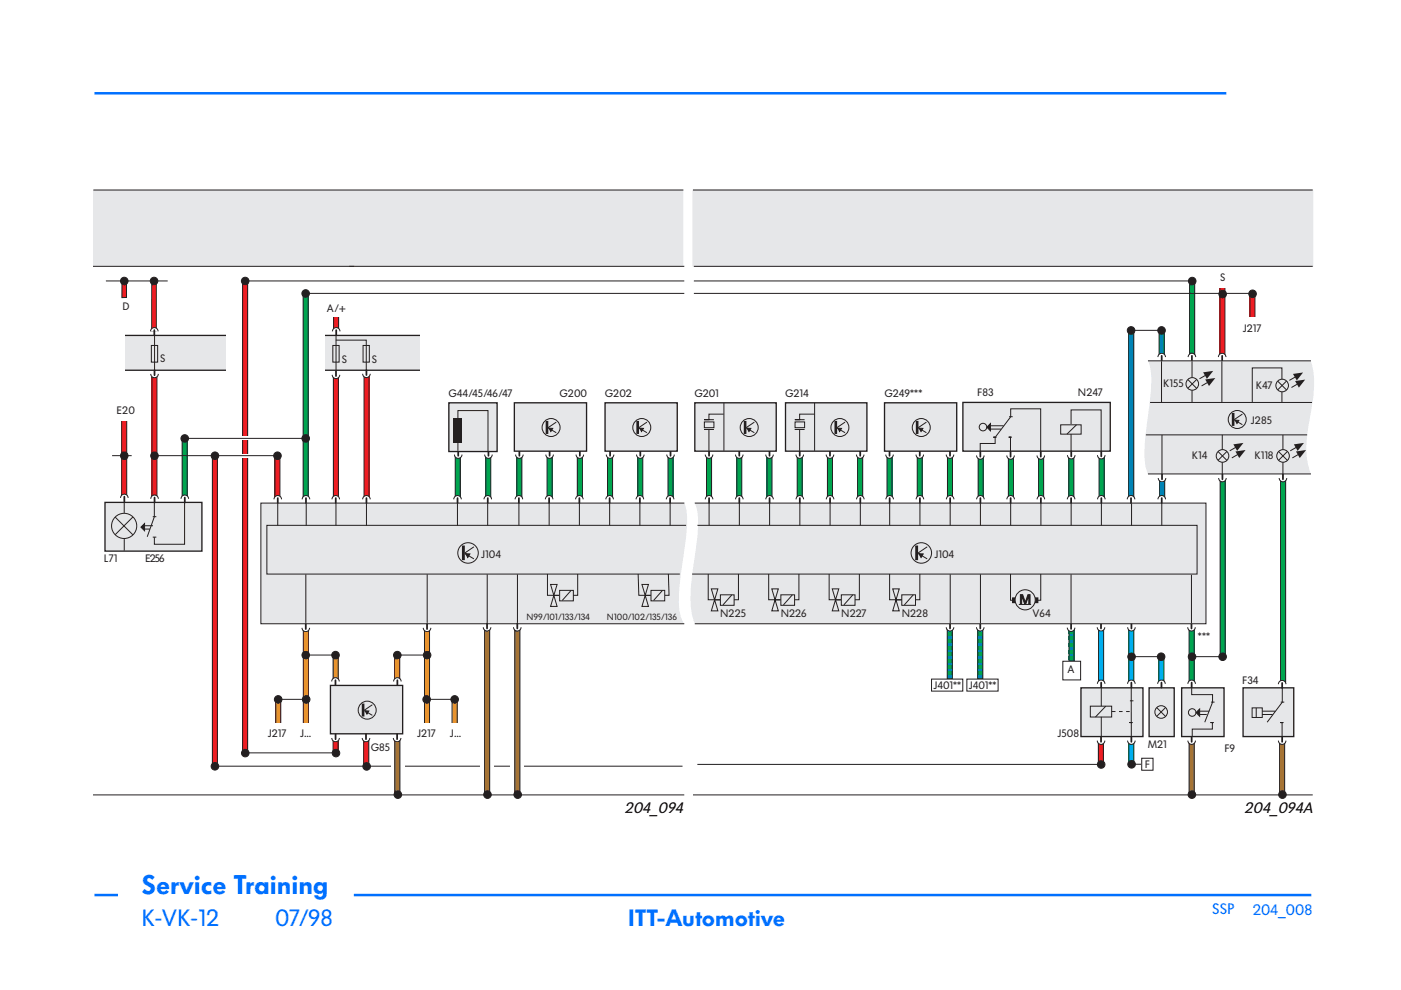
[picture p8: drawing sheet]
<svg xmlns="http://www.w3.org/2000/svg" width="297mm" height="210mm" viewBox="0 0 297 210" stroke-linecap="round" stroke-linejoin="round" font-family="sans-serif">
<defs><g id="words">
<text font-size="5.6" fill="#0070ff" x="30" y="189.5">Service Training</text>
<g font-size="4.9" fill="#0070ff">
<text x="30" y="196.4">K-VK-12</text>
<text x="58.4" y="196.4">07/98</text>
<text x="133.1" y="196.4">ITT-Automotive</text>
</g>
<g font-size="3.2">
<text x="132.4" y="172.3">204_094</text>
<text x="263.8" y="172.3">204_094A</text>
</g>
<g font-size="3.2" fill="#0070ff">
<text x="257" y="193.9">SSP</text>
<text x="265.6" y="194">204_008</text>
</g>
<g font-size="2.3" fill="#231f20">
<text x="258.7" y="59.5">S</text>
<text x="25.9" y="65.7">D</text>
<text x="69.3" y="66.1">A/+</text>
<text x="263.5" y="70.4">J217</text>
<text x="34" y="76.8">S</text>
<text x="72.4" y="77">S</text>
<text x="78.9" y="77">S</text>
<text x="207.2" y="83.9">F83</text>
<text x="228.5" y="84">N247</text>
<text x="246.6" y="82">K155</text>
<text x="266.2" y="82.5">K47</text>
<text x="24.7" y="87.7">E20</text>
<text x="95.1" y="84.1">G44/45/46/47</text>
<text x="118.7" y="84.1">G200</text>
<text x="128.3" y="84.1">G202</text>
<text x="147.3" y="84.1">G201</text>
<text x="166.5" y="84.1">G214</text>
<text x="187.5" y="84.1">G249***</text>
<text x="265.2" y="89.9">J285</text>
<text x="252.7" y="97.3">K14</text>
<text x="266" y="97.3">K118</text>
<text x="22" y="119.2">L71</text>
<text x="30.8" y="119.1">E256</text>
<text x="102" y="118.2">J104</text>
<text x="198.1" y="118.2">J104</text>
<text x="152.7" y="130.9">N225</text>
<text x="165.5" y="130.9">N226</text>
<text x="178.4" y="130.9">N227</text>
<text x="191.2" y="130.9">N228</text>
<text x="218.9" y="130.9">V64</text>
<text x="254" y="135.7">***</text>
<text x="226.3" y="142.7">A</text>
<text x="197.9" y="146.1">J401**</text>
<text x="205.4" y="146.1">J401**</text>
<text x="263.4" y="145">F34</text>
<text x="56.8" y="156.4">J217</text>
<text x="63.6" y="156.4">J...</text>
<text x="78.6" y="159.2">G85</text>
<text x="88.4" y="156.4">J217</text>
<text x="95.4" y="156.4">J...</text>
<text x="224.2" y="156.3">J508</text>
<text x="243.3" y="158.7">M21</text>
<text x="259.6" y="159.5">F9</text>
<text x="242.8" y="162.8">F</text>
</g>
<g font-size="1.9" fill="#231f20">
<text x="111.6" y="131.5">N99/101/133/134</text>
<text x="128.7" y="131.5">N100/102/135/136</text>
</g>
</g></defs>
<path d="M20 19.8h240M75 189.8h203" fill="none" stroke="#0070ff" stroke-width=".53"/>
<g fill="#fff">
<path d="M257 191.8h7.3v5h-7.3z"/>
<path d="M30 193.1h20.9v6.7h-20.9z"/>
</g>
<path d="M20 189.8h5" fill="none" stroke="#0070ff" stroke-width=".53"/>
<path d="M57.2 193.1h13.4v7.4h-13.4z" fill="#fff"/>
<path d="M45.5 162.4h99.2" fill="none" stroke="#231f20" stroke-width=".21"/>
<g fill="#fff">
<path d="M83.1 161.9h2.8v.9h-2.8z"/>
<path d="M101.9 161.9h2.8v.9h-2.8z"/>
<path d="M108.1 161.9h2.9v.9h-2.9z"/>
<path d="M38 96.4h2.3v.7h-2.3z"/>
</g>
<path d="M109.2 133.5h1v35h-1z" fill="#a67435"/>
<path d="M109.2 133.5h1v35h-1z" fill="none" stroke="#231f20" stroke-width=".21"/>
<path d="M25.8 88.9h1.1v16.2h-1.1z" fill="#ee1d23"/>
<path d="M25.8 88.9h1.1v16.2h-1.1z" fill="none" stroke="#231f20" stroke-width=".21"/>
<path d="M70.7 79.8h1.1v25.7h-1.1z" fill="#ee1d23"/>
<path d="M70.7 79.8h1.1v25.7h-1.1z" fill="none" stroke="#231f20" stroke-width=".21"/>
<path d="M32.2 59.6h.9v10.5l-.9 .1z" fill="#ee1d23"/>
<path d="M32.2 59.6h.9v10.5l-.9 .1z" fill="none" stroke="#231f20" stroke-width=".21"/>
<path d="M70.7 66.8h1.1v3.1h-1.1z" fill="#ee1d23"/>
<path d="M70.7 66.8h1.1v3.1h-1.1z" fill="none" stroke="#231f20" stroke-width=".21"/>
<path d="M77.2 79.8h1.1v25.6h-1.1z" fill="#ee1d23"/>
<path d="M77.2 79.8h1.1v25.6h-1.1z" fill="none" stroke="#231f20" stroke-width=".21"/>
<path d="M25.9 59.6h.9v3.5h-1z" fill="#ee1d23"/>
<path d="M25.9 59.6h.9v3.5h-1z" fill="none" stroke="#231f20" stroke-width=".21"/>
<path d="M102.8 133.5h1v35h-1z" fill="#a67435"/>
<path d="M102.8 133.5h1v35h-1z" fill="none" stroke="#231f20" stroke-width=".21"/>
<path d="M32.2 79.9h1.1v25.2h-1.1z" fill="#ee1d23"/>
<path d="M32.2 79.9h1.1v25.2h-1.1z" fill="none" stroke="#231f20" stroke-width=".21"/>
<path d="M38.6 93h1.1v12.1h-1.1z" fill="#00a54f"/>
<path d="M38.6 93h1.1v12.1h-1.1z" fill="none" stroke="#231f20" stroke-width=".21"/>
<path d="M58.3 96.7h1v8.7h-1z" fill="#ee1d23"/>
<path d="M58.3 96.7h1v8.7h-1z" fill="none" stroke="#231f20" stroke-width=".21"/>
<path d="M45 96.7h1.1v65.7h-1.1z" fill="#ee1d23"/>
<path d="M45 96.7h1.1v65.7h-1.1z" fill="none" stroke="#231f20" stroke-width=".21"/>
<path d="M25.3 88.6h2.2v.6h-2.2z" fill="#fff"/>
<path d="M51.4 59.5h1.1v100.1h-1.1z" fill="#ee1d23"/>
<path d="M51.4 59.5h1.1v100.1h-1.1z" fill="none" stroke="#231f20" stroke-width=".21"/>
<path d="M64.3 62.1h1v43.4h-1z" fill="#00a54f"/>
<path d="M64.3 62.1h1v43.4h-1z" fill="none" stroke="#231f20" stroke-width=".21"/>
<g fill="#fff">
<path d="M50.8 96.4h2.3v.7h-2.3z"/>
<path d="M50.8 92.6h2.3v.7h-2.3z"/>
</g>
<path d="M83.7 157h1.1v11.4h-1.1z" fill="#a67435"/>
<path d="M83.7 157h1.1v11.4h-1.1z" fill="none" stroke="#231f20" stroke-width=".21"/>
<path d="M77.1 157h1.1v5.5h-1.1z" fill="#ee1d23"/>
<path d="M77.1 157h1.1v5.5h-1.1z" fill="none" stroke="#231f20" stroke-width=".21"/>
<path d="M70.6 157h1.1v2.6h-1.1z" fill="#ee1d23"/>
<path d="M70.6 157h1.1v2.6h-1.1z" fill="none" stroke="#231f20" stroke-width=".21"/>
<path d="M70.6 138.8h1.1v5.2h-1.1z" fill="#f7931d"/>
<path d="M70.6 138.8h1.1v5.2h-1.1z" fill="none" stroke="#231f20" stroke-width=".21"/>
<path d="M64.3 133.5h1.1v20.3h-1.1z" fill="#f7931d"/>
<path d="M64.3 133.5h1.1v20.3h-1.1zM64.8 138.9h6.3M58.8 148.3h6.1" fill="none" stroke="#231f20" stroke-width=".21"/>
<path d="M58.5 148.2h1v5.5h-1z" fill="#f7931d"/>
<path d="M58.5 148.2h1v5.5h-1z" fill="none" stroke="#231f20" stroke-width=".21"/>
<path d="M83.7 138.8h1.1v5.2h-1.1z" fill="#f7931d"/>
<path d="M83.7 138.8h1.1v5.2h-1.1z" fill="none" stroke="#231f20" stroke-width=".21"/>
<path d="M90 133.7h1.1v20.1h-1.1z" fill="#f7931d"/>
<path d="M84.3 138.9h6.3M90 133.7h1.1v20.1h-1.1zM90.5 148.3h6" fill="none" stroke="#231f20" stroke-width=".21"/>
<path d="M95.8 148.2h1.1v5.5h-1.1z" fill="#f7931d"/>
<path d="M52 159.6h18.9M95.8 148.2h1.1v5.5h-1.1z" fill="none" stroke="#231f20" stroke-width=".21"/>
<path d="M141.6 96.9h1.1v8.5h-1.1z" fill="#00a54f"/>
<path d="M141.6 96.9h1.1v8.5h-1.1z" fill="none" stroke="#231f20" stroke-width=".21"/>
<path d="M135.2 96.9h1.1v8.5h-1.1z" fill="#00a54f"/>
<path d="M135.2 96.9h1.1v8.5h-1.1z" fill="none" stroke="#231f20" stroke-width=".21"/>
<path d="M128.8 96.9h1.1v8.5h-1.1z" fill="#00a54f"/>
<path d="M128.8 96.9h1.1v8.5h-1.1z" fill="none" stroke="#231f20" stroke-width=".21"/>
<path d="M122.4 96.9h1.1v8.5h-1.1z" fill="#00a54f"/>
<path d="M122.4 96.9h1.1v8.5h-1.1z" fill="none" stroke="#231f20" stroke-width=".21"/>
<path d="M116 96.9h1.1v8.5h-1.1z" fill="#00a54f"/>
<path d="M116 96.9h1.1v8.5h-1.1z" fill="none" stroke="#231f20" stroke-width=".21"/>
<path d="M109.6 96.9h1v8.5h-1z" fill="#00a54f"/>
<path d="M109.6 96.9h1v8.5h-1z" fill="none" stroke="#231f20" stroke-width=".21"/>
<path d="M96.5 96.8h1.1v8.7h-1.1z" fill="#00a54f"/>
<path d="M96.5 96.8h1.1v8.7h-1.1z" fill="none" stroke="#231f20" stroke-width=".21"/>
<path d="M103 96.8h1.1v8.7h-1.1z" fill="#00a54f"/>
<path d="M103 96.8h1.1v8.7h-1.1z" fill="none" stroke="#231f20" stroke-width=".21"/>
<path d="M55.3 106.7h89.8a17.6 17.6 0 0 1 .2 8.5 73 73 0 0 0-1.3 13.7l.5 2.4 .6 1h-89.8z" fill="#e6e7e9"/>
<path d="M145.1 106.7h-89.8v25.6h89.8" fill="none" stroke="#231f20" stroke-width=".21"/>
<path d="M135 96.4h1.6a.8 .8 0 0 1-.8 .8 .8 .8 0 0 1-.8-.8z" fill="#fff"/>
<path d="M135 96.4a.8 .8 0 0 0 .8 .8 .8 .8 0 0 0 .8-.8" fill="none" stroke="#231f20" stroke-width=".21"/>
<path d="M135.8 95.6v1" fill="none" stroke="#231f20" stroke-width=".37"/>
<path d="M141.4 96.4h1.6a.8 .8 0 0 1-.8 .8 .8 .8 0 0 1-.8-.8z" fill="#fff"/>
<path d="M141.4 96.4a.8 .8 0 0 0 .8 .8 .8 .8 0 0 0 .8-.8" fill="none" stroke="#231f20" stroke-width=".21"/>
<path d="M142.2 95.6v1" fill="none" stroke="#231f20" stroke-width=".37"/>
<path d="M128.5 96.4h1.6a.8 .8 0 0 1-.8 .8 .8 .8 0 0 1-.8-.8z" fill="#fff"/>
<path d="M32.9 96.6h26.1M128.5 96.4a.8 .8 0 0 0 .8 .8 .8 .8 0 0 0 .8-.8M19.7 168.5h125.4" fill="none" stroke="#231f20" stroke-width=".21"/>
<path d="M129.3 95.6v1" fill="none" stroke="#231f20" stroke-width=".37"/>
<circle cx="64.9" cy="148.3" r=".8" fill="#231f20"/>
<circle cx="64.9" cy="148.3" r=".8" fill="none" stroke="#231f20" stroke-width=".21"/>
<path d="M19.7 40.2h125.2v16.3h-125.2z" fill="#e6e7e9"/>
<path d="M19.7 56.5h125.4M19.8 40.3h125.1" fill="none" stroke="#231f20" stroke-width=".21"/>
<path d="M25.8 71.1h22.8v7.4h-22.8z" fill="#e6e7e9"/>
<path d="M25.8 71.1h22.8v7.4h-22.8z" fill="none" stroke="#231f20" stroke-width=".28"/>
<path d="M68 71.1h21.5v7.4h-21.5z" fill="#e6e7e9"/>
<path d="M68 71.1h21.5v7.4h-21.5z" fill="none" stroke="#231f20" stroke-width=".28"/>
<path d="M32.1 73.2h1.3v3.6h-1.3z" fill="#e6e7e9"/>
<path d="M22.5 59.6h13.1M32.1 73.2h1.3v3.6h-1.3zM32.8 71.2v7.3" fill="none" stroke="#231f20" stroke-width=".21"/>
<circle cx="32.7" cy="59.6" r=".8" fill="#231f20"/>
<circle cx="32.7" cy="59.6" r=".8" fill="none" stroke="#231f20" stroke-width=".21"/>
<path d="M32.2 69.7a.8 .8 0 0 1 .8-.2 .8 .8 0 0 1 .5 .8h-1.6z" fill="#fff"/>
<path d="M31.9 70.3a.8 .8 0 0 1 .8-.8 .8 .8 0 0 1 .8 .8" fill="none" stroke="#231f20" stroke-width=".21"/>
<path d="M32.7 70v1.1" fill="none" stroke="#231f20" stroke-width=".37"/>
<circle cx="109.8" cy="168.5" r=".8" fill="#231f20"/>
<circle cx="109.8" cy="168.5" r=".8" fill="none" stroke="#231f20" stroke-width=".21"/>
<g fill="#fff">
<path d="M25.1 70.4h1.3v8.8h-1.3z"/>
<path d="M115.7 96.4h1.6a.8 .8 0 0 1-.8 .8 .8 .8 0 0 1-.8-.8z"/>
</g>
<path d="M115.7 96.4a.8 .8 0 0 0 .8 .8 .8 .8 0 0 0 .8-.8" fill="none" stroke="#231f20" stroke-width=".21"/>
<path d="M116.5 95.6v1" fill="none" stroke="#231f20" stroke-width=".37"/>
<path d="M122.1 96.4h1.6a.8 .8 0 0 1-.8 .8 .8 .8 0 0 1-.8-.8z" fill="#fff"/>
<path d="M122.1 96.4a.8 .8 0 0 0 .8 .8 .8 .8 0 0 0 .8-.8" fill="none" stroke="#231f20" stroke-width=".21"/>
<path d="M122.9 95.6v1" fill="none" stroke="#231f20" stroke-width=".37"/>
<path d="M109.3 96.4h1.6a.8 .8 0 0 1-.8 .8 .8 .8 0 0 1-.8-.8z" fill="#fff"/>
<path d="M109.3 96.4a.8 .8 0 0 0 .8 .8 .8 .8 0 0 0 .8-.8" fill="none" stroke="#231f20" stroke-width=".21"/>
<path d="M110.1 95.6v1" fill="none" stroke="#231f20" stroke-width=".37"/>
<path d="M70.1 145.3h15.3v10.3h-15.3z" fill="#e6e7e9"/>
<path d="M70.1 145.3h15.3v10.3h-15.3z" fill="none" stroke="#231f20" stroke-width=".28"/>
<circle cx="77.9" cy="150.6" r="1.91" fill="#e6e7e9"/>
<g fill="none" stroke="#231f20" stroke-width=".21">
<path d="M76.8 149.3h.4v2.5h-.4zM77.3 150.7l1.6 1M78.9 149.4l-1.7 1.2"/>
<circle cx="77.9" cy="150.6" r="1.91"/>
</g>
<path d="M77 149.3v2.5" fill="none" stroke="#231f20" stroke-width=".35"/>
<path d="M77.4 150.7l.8 .1-.4 .6z" fill="#231f20"/>
<path d="M77.4 150.7l.8 .1-.4 .6z" fill="none" stroke="#231f20" stroke-width=".21"/>
<path d="M70.3 156.5h1.6a.8 .8 0 0 1-.8 .8 .8 .8 0 0 1-.8-.8z" fill="#fff"/>
<path d="M70.3 156.5a.8 .8 0 0 0 .8 .8 .8 .8 0 0 0 .8-.8" fill="none" stroke="#231f20" stroke-width=".21"/>
<path d="M71.1 155.7v1" fill="none" stroke="#231f20" stroke-width=".37"/>
<circle cx="84.4" cy="168.5" r=".8" fill="#231f20"/>
<circle cx="84.4" cy="168.5" r=".8" fill="none" stroke="#231f20" stroke-width=".21"/>
<path d="M70.6 143.9a.8 .8 0 0 1 .8-.2 .8 .8 0 0 1 .5 .8h-1.6z" fill="#fff"/>
<path d="M70.3 144.5a.8 .8 0 0 1 .8-.8 .8 .8 0 0 1 .8 .8" fill="none" stroke="#231f20" stroke-width=".21"/>
<path d="M71.1 144.2v1.1" fill="none" stroke="#231f20" stroke-width=".37"/>
<path d="M76.8 156.5h1.6a.8 .8 0 0 1-.8 .8 .8 .8 0 0 1-.8-.8z" fill="#fff"/>
<path d="M76.8 156.5a.8 .8 0 0 0 .8 .8 .8 .8 0 0 0 .8-.8" fill="none" stroke="#231f20" stroke-width=".21"/>
<path d="M77.6 155.7v1" fill="none" stroke="#231f20" stroke-width=".37"/>
<path d="M25.8 105a.8 .8 0 0 1 .9-.2 .8 .8 0 0 1 .5 .8h-1.6z" fill="#fff"/>
<path d="M25.6 105.6a.8 .8 0 0 1 .8-.8 .8 .8 0 0 1 .8 .8" fill="none" stroke="#231f20" stroke-width=".21"/>
<path d="M26.4 105.3v1.1" fill="none" stroke="#231f20" stroke-width=".37"/>
<path d="M74.1 56.5h1z" fill="#ee1d23"/>
<path d="M74.1 56.5h1z" fill="none" stroke="#231f20" stroke-width=".21"/>
<path d="M70.6 73.2h1.3v3.6h-1.3z" fill="#e6e7e9"/>
<path d="M70.6 73.2h1.3v3.6h-1.3zM71.2 71.2v7.3" fill="none" stroke="#231f20" stroke-width=".21"/>
<path d="M77.1 105.3a.8 .8 0 0 1 .9-.2 .8 .8 0 0 1 .5 .8h-1.6z" fill="#fff"/>
<path d="M76.9 105.9a.8 .8 0 0 1 .8-.8 .8 .8 0 0 1 .8 .8" fill="none" stroke="#231f20" stroke-width=".21"/>
<path d="M77.7 105.6v1.1" fill="none" stroke="#231f20" stroke-width=".37"/>
<path d="M70.6 105.3a.8 .8 0 0 1 .9-.2 .8 .8 0 0 1 .5 .8h-1.6z" fill="#fff"/>
<path d="M70.4 105.9a.8 .8 0 0 1 .8-.8 .8 .8 0 0 1 .8 .8" fill="none" stroke="#231f20" stroke-width=".21"/>
<path d="M71.2 105.6v1.1" fill="none" stroke="#231f20" stroke-width=".37"/>
<path d="M70.4 79.5h1.6a.8 .8 0 0 1-.8 .8 .8 .8 0 0 1-.8-.8z" fill="#fff"/>
<path d="M70.4 79.5a.8 .8 0 0 0 .8 .8 .8 .8 0 0 0 .8-.8" fill="none" stroke="#231f20" stroke-width=".21"/>
<path d="M71.2 78.7v1" fill="none" stroke="#231f20" stroke-width=".37"/>
<circle cx="45.6" cy="162.5" r=".8" fill="#231f20"/>
<circle cx="45.6" cy="162.5" r=".8" fill="none" stroke="#231f20" stroke-width=".21"/>
<path d="M70.7 69.7a.8 .8 0 0 1 .9-.2 .8 .8 0 0 1 .5 .8h-1.6z" fill="#fff"/>
<path d="M70.5 70.3a.8 .8 0 0 1 .8-.8 .8 .8 0 0 1 .8 .8" fill="none" stroke="#231f20" stroke-width=".21"/>
<path d="M71.3 70v1.1" fill="none" stroke="#231f20" stroke-width=".37"/>
<path d="M77 73.2h1.3v3.6h-1.3z" fill="#e6e7e9"/>
<path d="M71.2 72.1h6.5v6.4M77 73.2h1.3v3.6h-1.3z" fill="none" stroke="#231f20" stroke-width=".21"/>
<path d="M76.9 79.3h1.6a.8 .8 0 0 1-.8 .8 .8 .8 0 0 1-.8-.8z" fill="#fff"/>
<path d="M76.9 79.3a.8 .8 0 0 0 .8 .8 .8 .8 0 0 0 .8-.8" fill="none" stroke="#231f20" stroke-width=".21"/>
<path d="M77.7 78.5v1" fill="none" stroke="#231f20" stroke-width=".37"/>
<path d="M96.4 105.3a.8 .8 0 0 1 .9-.2 .8 .8 0 0 1 .5 .8h-1.6z" fill="#fff"/>
<path d="M96.2 105.9a.8 .8 0 0 1 .8-.8 .8 .8 0 0 1 .8 .8" fill="none" stroke="#231f20" stroke-width=".21"/>
<path d="M97 105.6v1.1" fill="none" stroke="#231f20" stroke-width=".37"/>
<path d="M102.8 105.3a.8 .8 0 0 1 .9-.2 .8 .8 0 0 1 .5 .8h-1.6z" fill="#fff"/>
<path d="M102.6 105.9a.8 .8 0 0 1 .8-.8 .8 .8 0 0 1 .8 .8" fill="none" stroke="#231f20" stroke-width=".21"/>
<path d="M103.4 105.6v1.1" fill="none" stroke="#231f20" stroke-width=".37"/>
<path d="M108.9 133h1.6a.8 .8 0 0 1-.8 .8 .8 .8 0 0 1-.8-.8z" fill="#fff"/>
<path d="M108.9 133a.8 .8 0 0 0 .8 .8 .8 .8 0 0 0 .8-.8" fill="none" stroke="#231f20" stroke-width=".21"/>
<path d="M109.7 132.2v1.1" fill="none" stroke="#231f20" stroke-width=".37"/>
<circle cx="26.3" cy="59.6" r=".8" fill="#231f20"/>
<circle cx="26.3" cy="59.6" r=".8" fill="none" stroke="#231f20" stroke-width=".21"/>
<path d="M89.2 70.4h1.3v8.8h-1.3z" fill="#fff"/>
<circle cx="103.4" cy="168.5" r=".8" fill="#231f20"/>
<circle cx="103.4" cy="168.5" r=".8" fill="none" stroke="#231f20" stroke-width=".21"/>
<path d="M102.5 133h1.6a.8 .8 0 0 1-.8 .8 .8 .8 0 0 1-.8-.8z" fill="#fff"/>
<path d="M102.5 133a.8 .8 0 0 0 .8 .8 .8 .8 0 0 0 .8-.8" fill="none" stroke="#231f20" stroke-width=".21"/>
<path d="M103.3 132.2v1.1" fill="none" stroke="#231f20" stroke-width=".37"/>
<path d="M70.1 66.6h2.2v.6h-2.2z" fill="#fff"/>
<path d="M39.1 92.9h25.7" fill="none" stroke="#231f20" stroke-width=".21"/>
<circle cx="64.8" cy="93" r=".8" fill="#231f20"/>
<circle cx="64.8" cy="93" r=".8" fill="none" stroke="#231f20" stroke-width=".21"/>
<path d="M64.3 105.3a.8 .8 0 0 1 .9-.2 .8 .8 0 0 1 .5 .8h-1.6z" fill="#fff"/>
<path d="M64.1 105.9a.8 .8 0 0 1 .8-.8 .8 .8 0 0 1 .8 .8" fill="none" stroke="#231f20" stroke-width=".21"/>
<path d="M64.9 105.6v1.1" fill="none" stroke="#231f20" stroke-width=".37"/>
<path d="M22.3 106.5h20.5v10.4h-20.5z" fill="#e6e7e9"/>
<path d="M22.3 106.5h20.5v10.4h-20.5z" fill="none" stroke="#231f20" stroke-width=".28"/>
<path d="M30.7 112.2h1.1M30.7 111.5h1.7M32.4 109.5h.7M32.4 113.9h.7M39.1 106.5v8.9h-6.4v-1.5" fill="none" stroke="#231f20" stroke-width=".21"/>
<path d="M29.9 111.8l.8-.8v1.5z" fill="#231f20"/>
<g fill="none" stroke="#231f20" stroke-width=".21">
<path d="M23.6 108.8l5.4 5.4M26.3 106.5v2.3M26.3 114.3v2.5M29 108.8l-5.4 5.4M29.9 111.8l.8-.8v1.5zM32.7 106.5v3.1l-1.5 4.2"/>
<circle cx="26.3" cy="111.5" r="2.67"/>
</g>
<path d="M32 79.3h1.6a.8 .8 0 0 1-.8 .8 .8 .8 0 0 1-.8-.8z" fill="#fff"/>
<path d="M32 79.3a.8 .8 0 0 0 .8 .8 .8 .8 0 0 0 .8-.8" fill="none" stroke="#231f20" stroke-width=".21"/>
<path d="M32.8 78.5v1" fill="none" stroke="#231f20" stroke-width=".37"/>
<path d="M32.2 105.2a.8 .8 0 0 1 .9-.2 .8 .8 0 0 1 .5 .8h-1.6z" fill="#fff"/>
<path d="M32 105.8a.8 .8 0 0 1 .8-.8 .8 .8 0 0 1 .8 .8" fill="none" stroke="#231f20" stroke-width=".21"/>
<path d="M32.8 105.5v1.1" fill="none" stroke="#231f20" stroke-width=".37"/>
<circle cx="32.8" cy="96.6" r=".8" fill="#231f20"/>
<circle cx="32.8" cy="96.6" r=".8" fill="none" stroke="#231f20" stroke-width=".21"/>
<path d="M38.6 105.2a.8 .8 0 0 1 .9-.2 .8 .8 0 0 1 .5 .8h-1.6z" fill="#fff"/>
<path d="M38.4 105.8a.8 .8 0 0 1 .8-.8 .8 .8 0 0 1 .8 .8" fill="none" stroke="#231f20" stroke-width=".21"/>
<path d="M39.2 105.5v1.1" fill="none" stroke="#231f20" stroke-width=".37"/>
<circle cx="39.2" cy="93" r=".8" fill="#231f20"/>
<circle cx="39.2" cy="93" r=".8" fill="none" stroke="#231f20" stroke-width=".21"/>
<circle cx="58.8" cy="96.6" r=".8" fill="#231f20"/>
<circle cx="58.8" cy="96.6" r=".8" fill="none" stroke="#231f20" stroke-width=".21"/>
<path d="M58.3 105.3a.8 .8 0 0 1 .9-.2 .8 .8 0 0 1 .5 .8h-1.6z" fill="#fff"/>
<path d="M58.1 105.9a.8 .8 0 0 1 .8-.8 .8 .8 0 0 1 .8 .8" fill="none" stroke="#231f20" stroke-width=".21"/>
<path d="M58.9 105.6v1.1" fill="none" stroke="#231f20" stroke-width=".37"/>
<circle cx="45.6" cy="96.6" r=".8" fill="#231f20"/>
<circle cx="45.6" cy="96.6" r=".8" fill="none" stroke="#231f20" stroke-width=".21"/>
<circle cx="26.3" cy="96.6" r=".8" fill="#231f20"/>
<g fill="none" stroke="#231f20" stroke-width=".21">
<path d="M23.8 96.6h4.1"/>
<circle cx="26.3" cy="96.6" r=".8"/>
</g>
<g fill="#fff">
<path d="M48.1 70.4h1.3v8.8h-1.3z"/>
<path d="M67.5 70.4h1.3v8.8h-1.3z"/>
</g>
<path d="M51.9 59.6h93.2M64.9 62.2h80.2" fill="none" stroke="#231f20" stroke-width=".21"/>
<path d="M83.4 156.5h1.6a.8 .8 0 0 1-.8 .8 .8 .8 0 0 1-.8-.8z" fill="#fff"/>
<path d="M83.4 156.5a.8 .8 0 0 0 .8 .8 .8 .8 0 0 0 .8-.8" fill="none" stroke="#231f20" stroke-width=".21"/>
<path d="M84.2 155.7v1" fill="none" stroke="#231f20" stroke-width=".37"/>
<circle cx="71.1" cy="138.9" r=".8" fill="#231f20"/>
<circle cx="71.1" cy="138.9" r=".8" fill="none" stroke="#231f20" stroke-width=".21"/>
<path d="M64 133.1h1.6a.8 .8 0 0 1-.8 .8 .8 .8 0 0 1-.8-.8z" fill="#fff"/>
<path d="M64 133.1a.8 .8 0 0 0 .8 .8 .8 .8 0 0 0 .8-.8" fill="none" stroke="#231f20" stroke-width=".21"/>
<path d="M64.8 132.3v1.1" fill="none" stroke="#231f20" stroke-width=".37"/>
<circle cx="64.8" cy="138.9" r=".8" fill="#231f20"/>
<circle cx="64.8" cy="138.9" r=".8" fill="none" stroke="#231f20" stroke-width=".21"/>
<circle cx="59" cy="148.3" r=".8" fill="#231f20"/>
<circle cx="59" cy="148.3" r=".8" fill="none" stroke="#231f20" stroke-width=".21"/>
<circle cx="90.5" cy="148.3" r=".8" fill="#231f20"/>
<circle cx="90.5" cy="148.3" r=".8" fill="none" stroke="#231f20" stroke-width=".21"/>
<path d="M83.7 143.9a.8 .8 0 0 1 .9-.2 .8 .8 0 0 1 .5 .8h-1.7z" fill="#fff"/>
<path d="M83.4 144.5a.8 .8 0 0 1 .9-.8 .8 .8 0 0 1 .8 .8" fill="none" stroke="#231f20" stroke-width=".21"/>
<path d="M84.3 144.2v1.1" fill="none" stroke="#231f20" stroke-width=".37"/>
<circle cx="84.2" cy="138.9" r=".8" fill="#231f20"/>
<circle cx="84.2" cy="138.9" r=".8" fill="none" stroke="#231f20" stroke-width=".21"/>
<path d="M89.7 133.1h1.6a.8 .8 0 0 1-.8 .8 .8 .8 0 0 1-.8-.8z" fill="#fff"/>
<path d="M89.7 133.1a.8 .8 0 0 0 .8 .8 .8 .8 0 0 0 .8-.8" fill="none" stroke="#231f20" stroke-width=".21"/>
<path d="M90.5 132.3v1.1" fill="none" stroke="#231f20" stroke-width=".37"/>
<circle cx="90.6" cy="138.9" r=".8" fill="#231f20"/>
<circle cx="90.6" cy="138.9" r=".8" fill="none" stroke="#231f20" stroke-width=".21"/>
<circle cx="96.4" cy="148.3" r=".8" fill="#231f20"/>
<circle cx="96.4" cy="148.3" r=".8" fill="none" stroke="#231f20" stroke-width=".21"/>
<circle cx="52" cy="159.7" r=".8" fill="#231f20"/>
<circle cx="52" cy="159.7" r=".8" fill="none" stroke="#231f20" stroke-width=".21"/>
<circle cx="71.2" cy="159.7" r=".8" fill="#231f20"/>
<circle cx="71.2" cy="159.7" r=".8" fill="none" stroke="#231f20" stroke-width=".21"/>
<circle cx="77.7" cy="162.5" r=".8" fill="#231f20"/>
<circle cx="77.7" cy="162.5" r=".8" fill="none" stroke="#231f20" stroke-width=".21"/>
<path d="M109.4 105.3a.8 .8 0 0 1 .9-.2 .8 .8 0 0 1 .5 .8h-1.6z" fill="#fff"/>
<path d="M109.2 105.9a.8 .8 0 0 1 .8-.8 .8 .8 0 0 1 .8 .8" fill="none" stroke="#231f20" stroke-width=".21"/>
<path d="M110 105.6v1.1" fill="none" stroke="#231f20" stroke-width=".37"/>
<path d="M115.9 105.3a.8 .8 0 0 1 .8-.2 .8 .8 0 0 1 .5 .8h-1.6z" fill="#fff"/>
<path d="M115.6 105.9a.8 .8 0 0 1 .8-.8 .8 .8 0 0 1 .8 .8" fill="none" stroke="#231f20" stroke-width=".21"/>
<path d="M116.4 105.6v1.1" fill="none" stroke="#231f20" stroke-width=".37"/>
<path d="M122.3 105.3a.8 .8 0 0 1 .8-.2 .8 .8 0 0 1 .5 .8h-1.6z" fill="#fff"/>
<path d="M122 105.9a.8 .8 0 0 1 .8-.8 .8 .8 0 0 1 .8 .8" fill="none" stroke="#231f20" stroke-width=".21"/>
<path d="M122.8 105.6v1.1" fill="none" stroke="#231f20" stroke-width=".37"/>
<path d="M128.7 105.3a.8 .8 0 0 1 .9-.2 .8 .8 0 0 1 .5 .8h-1.7z" fill="#fff"/>
<path d="M128.4 105.9a.8 .8 0 0 1 .9-.8 .8 .8 0 0 1 .8 .8" fill="none" stroke="#231f20" stroke-width=".21"/>
<path d="M129.3 105.6v1.1" fill="none" stroke="#231f20" stroke-width=".37"/>
<path d="M135.1 105.3a.8 .8 0 0 1 .9-.2 .8 .8 0 0 1 .5 .8h-1.6z" fill="#fff"/>
<path d="M134.9 105.9a.8 .8 0 0 1 .8-.8 .8 .8 0 0 1 .8 .8" fill="none" stroke="#231f20" stroke-width=".21"/>
<path d="M135.7 105.6v1.1" fill="none" stroke="#231f20" stroke-width=".37"/>
<path d="M141.5 105.3a.8 .8 0 0 1 .9-.2 .8 .8 0 0 1 .5 .8h-1.6z" fill="#fff"/>
<path d="M141.3 105.9a.8 .8 0 0 1 .8-.8 .8 .8 0 0 1 .8 .8" fill="none" stroke="#231f20" stroke-width=".21"/>
<path d="M142.1 105.6v1.1" fill="none" stroke="#231f20" stroke-width=".37"/>
<circle cx="52" cy="59.6" r=".8" fill="#231f20"/>
<circle cx="52" cy="59.6" r=".8" fill="none" stroke="#231f20" stroke-width=".21"/>
<circle cx="64.8" cy="62.2" r=".8" fill="#231f20"/>
<circle cx="64.8" cy="62.2" r=".8" fill="none" stroke="#231f20" stroke-width=".21"/>
<path d="M128.3 85.4h15.3v10.3h-15.3z" fill="#e6e7e9"/>
<path d="M128.3 85.4h15.3v10.3h-15.3z" fill="none" stroke="#231f20" stroke-width=".28"/>
<circle cx="136.1" cy="90.6" r="1.91" fill="#e6e7e9"/>
<g fill="none" stroke="#231f20" stroke-width=".21">
<path d="M135 89.4h.4v2.5h-.4zM135.5 90.7l1.7 1M137.2 89.5l-1.8 1.2"/>
<circle cx="136.1" cy="90.6" r="1.91"/>
</g>
<path d="M135.2 89.4v2.5" fill="none" stroke="#231f20" stroke-width=".35"/>
<path d="M135.6 90.8h.8l-.4 .7z" fill="#231f20"/>
<path d="M135.6 90.8h.8l-.4 .7z" fill="none" stroke="#231f20" stroke-width=".21"/>
<path d="M109.1 85.4h15.3v10.3h-15.3z" fill="#e6e7e9"/>
<path d="M109.1 85.4h15.3v10.3h-15.3z" fill="none" stroke="#231f20" stroke-width=".28"/>
<circle cx="116.8" cy="90.6" r="1.91" fill="#e6e7e9"/>
<g fill="none" stroke="#231f20" stroke-width=".21">
<path d="M115.8 89.4h.3v2.5h-.3zM116.2 90.7l1.7 1M117.9 89.5l-1.7 1.2"/>
<circle cx="116.8" cy="90.6" r="1.91"/>
</g>
<path d="M116 89.4v2.5" fill="none" stroke="#231f20" stroke-width=".35"/>
<path d="M116.4 90.8h.8l-.4 .7z" fill="#231f20"/>
<path d="M116.4 90.8h.8l-.4 .7z" fill="none" stroke="#231f20" stroke-width=".21"/>
<path d="M102.8 96.4h1.6a.8 .8 0 0 1-.8 .8 .8 .8 0 0 1-.8-.8z" fill="#fff"/>
<path d="M102.8 96.4a.8 .8 0 0 0 .8 .8 .8 .8 0 0 0 .8-.8" fill="none" stroke="#231f20" stroke-width=".21"/>
<path d="M103.6 95.6v1" fill="none" stroke="#231f20" stroke-width=".37"/>
<path d="M96.4 96.4h1.6a.8 .8 0 0 1-.8 .8 .8 .8 0 0 1-.8-.8z" fill="#fff"/>
<path d="M96.4 96.4a.8 .8 0 0 0 .8 .8 .8 .8 0 0 0 .8-.8" fill="none" stroke="#231f20" stroke-width=".21"/>
<path d="M97.2 95.6v1" fill="none" stroke="#231f20" stroke-width=".37"/>
<path d="M95.2 85.4h10.2v10.3h-10.2z" fill="#e6e7e9"/>
<path d="M95.2 85.4h10.2v10.3h-10.2z" fill="none" stroke="#231f20" stroke-width=".28"/>
<path d="M97.1 95.6v-8.5h6.4v8.6" fill="none" stroke="#231f20" stroke-width=".21"/>
<path d="M96.1 88.7h1.9v5.1h-1.9z" fill="#231f20"/>
<path d="M145.5 111.4h-88.9v10.3h87.5M116.1 121.7v4.5h6.4v-4.5" fill="none" stroke="#231f20" stroke-width=".21"/>
<path d="M116.7 123.9h1.4l-1.4 4.7h1.4z" fill-rule="evenodd" fill="#e6e7e9"/>
<path d="M116.7 123.9h1.4l-1.4 4.7h1.4z" fill="none" stroke="#231f20" stroke-width=".21"/>
<path d="M118.7 125.2h2.9v2.2h-2.9z" fill="#e6e7e9"/>
<path d="M117.4 126.2h1.2M118.7 125.2h2.9v2.2h-2.9zM121.1 125.2l-1.9 2.1M135.3 121.7l.1 4.5h6.5l-.2-4.5" fill="none" stroke="#231f20" stroke-width=".21"/>
<path d="M136.1 123.9h1.4l-1.4 4.7h1.4z" fill-rule="evenodd" fill="#e6e7e9"/>
<path d="M136.1 123.9h1.4l-1.4 4.7h1.4z" fill="none" stroke="#231f20" stroke-width=".21"/>
<path d="M138 125.2h2.9v2.2h-2.9z" fill="#e6e7e9"/>
<g fill="none" stroke="#231f20" stroke-width=".21">
<path d="M58.9 106.8v4.6M64.9 106.8v4.6M71.2 106.8v4.6M77.7 106.8v4.6M97 106.8v4.6M103.4 106.8v4.6M110 106.8v4.6M116.4 106.8v4.6M122.8 106.8v4.6M129.3 106.8v4.6M135.7 106.8v4.6M142.1 106.8v4.6"/>
<path d="M64.8 121.8v10.3M90.6 121.8v10.3M103.3 121.8v10.3M109.7 121.8v10.3M136.8 126.2h1.1M138 125.2h2.9v2.2h-2.9zM140.5 125.2l-1.9 2.1"/>
</g>
<circle cx="99.2" cy="117.2" r="2.17" fill="#e6e7e9"/>
<g fill="none" stroke="#231f20" stroke-width=".21">
<path d="M98 115.8h.4v2.9h-.4zM98.6 117.4l1.9 1.1M100.5 115.9l-2 1.4"/>
<circle cx="99.2" cy="117.2" r="2.17"/>
</g>
<path d="M98.2 115.8v2.9" fill="none" stroke="#231f20" stroke-width=".4"/>
<path d="M98.7 117.4l.9 .1-.4 .7z" fill="#231f20"/>
<path d="M98.7 117.4l.9 .1-.4 .7z" fill="none" stroke="#231f20" stroke-width=".21"/>
<g fill="#fff">
<path d="M58.1 153.4h1.8v.7h-1.8z"/>
<path d="M63.8 153.4h1.8v.7h-1.8z"/>
<path d="M95.5 153.4h1.8v.7h-1.8z"/>
<path d="M89.8 153.4h1.7v.7h-1.7z"/>
</g>
<path d="M239.9 70h6.5M252.8 139.2h6.6" fill="none" stroke="#231f20" stroke-width=".21"/>
<path d="M200.9 96.9h1v8.5h-1z" fill="#00a54f"/>
<path d="M200.9 96.9h1v8.5h-1z" fill="none" stroke="#231f20" stroke-width=".21"/>
<path d="M194.5 96.9h1v8.5h-1z" fill="#00a54f"/>
<path d="M194.5 96.9h1v8.5h-1z" fill="none" stroke="#231f20" stroke-width=".21"/>
<path d="M188.1 96.9h1v8.5h-1z" fill="#00a54f"/>
<path d="M188.1 96.9h1v8.5h-1z" fill="none" stroke="#231f20" stroke-width=".21"/>
<path d="M181.8 96.9h1.1v8.5h-1.1z" fill="#00a54f"/>
<path d="M181.8 96.9h1.1v8.5h-1.1z" fill="none" stroke="#231f20" stroke-width=".21"/>
<path d="M175.4 96.9h1.1v8.5h-1.1z" fill="#00a54f"/>
<path d="M175.4 96.9h1.1v8.5h-1.1z" fill="none" stroke="#231f20" stroke-width=".21"/>
<path d="M169 96.9h1.1v8.5h-1.1z" fill="#00a54f"/>
<path d="M169 96.9h1.1v8.5h-1.1z" fill="none" stroke="#231f20" stroke-width=".21"/>
<path d="M162.6 96.9h1.1v8.5h-1.1z" fill="#00a54f"/>
<path d="M162.6 96.9h1.1v8.5h-1.1z" fill="none" stroke="#231f20" stroke-width=".21"/>
<path d="M156.2 96.9h1.1v8.5h-1.1z" fill="#00a54f"/>
<path d="M156.2 96.9h1.1v8.5h-1.1z" fill="none" stroke="#231f20" stroke-width=".21"/>
<path d="M149.8 96.9h1.1v8.5h-1.1z" fill="#00a54f"/>
<path d="M149.8 96.9h1.1v8.5h-1.1z" fill="none" stroke="#231f20" stroke-width=".21"/>
<path d="M207.4 96.9h1.1v8.5h-1.1z" fill="#00a54f"/>
<path d="M207.4 96.9h1.1v8.5h-1.1z" fill="none" stroke="#231f20" stroke-width=".21"/>
<path d="M213.8 96.9h1.1v8.5h-1.1z" fill="#00a54f"/>
<path d="M213.8 96.9h1.1v8.5h-1.1z" fill="none" stroke="#231f20" stroke-width=".21"/>
<path d="M220.2 96.9h1.1v8.5h-1.1z" fill="#00a54f"/>
<path d="M220.2 96.9h1.1v8.5h-1.1z" fill="none" stroke="#231f20" stroke-width=".21"/>
<path d="M226.6 96.9h1.1v8.5h-1.1z" fill="#00a54f"/>
<path d="M226.6 96.9h1.1v8.5h-1.1z" fill="none" stroke="#231f20" stroke-width=".21"/>
<path d="M233 96.9h1.1v8.5h-1.1z" fill="#00a54f"/>
<path d="M233 96.9h1.1v8.5h-1.1z" fill="none" stroke="#231f20" stroke-width=".21"/>
<path d="M265 62.3h1.1v5.3h-1.1z" fill="#ee1d23"/>
<path d="M265 62.3h1.1v5.3h-1.1zM147.9 162.1h85.5" fill="none" stroke="#231f20" stroke-width=".21"/>
<path d="M232.9 133.3h1.1v11.2h-1.1z" fill="#00aeef"/>
<path d="M232.9 133.3h1.1v11.2h-1.1z" fill="none" stroke="#231f20" stroke-width=".21"/>
<path d="M239.3 133.5h1.1v11h-1.1z" fill="#00aeef"/>
<path d="M239.3 133.5h1.1v11h-1.1zM240 139.2h5.7M240 162h1.9" fill="none" stroke="#231f20" stroke-width=".21"/>
<path d="M232.9 157.4h1v4.7h-1z" fill="#ee1d23"/>
<path d="M232.9 157.4h1v4.7h-1z" fill="none" stroke="#231f20" stroke-width=".21"/>
<path d="M239.3 157.4h1.1v4.7h-1.1z" fill="#00aeef"/>
<path d="M239.3 157.4h1.1v4.7h-1.1z" fill="none" stroke="#231f20" stroke-width=".21"/>
<path d="M245.7 139h1.1v5.5h-1.1z" fill="#00aeef"/>
<path d="M245.7 139h1.1v5.5h-1.1z" fill="none" stroke="#231f20" stroke-width=".21"/>
<path d="M200.8 133.4h1.1v10.5h-1.1z" fill="#007ec5"/>
<g fill="#00a54f">
<path d="M200.8 134.2h1.2v.6h-1.2z"/>
<path d="M200.8 135.6h1.2v.6h-1.2z"/>
<path d="M200.8 137h1.2v.6h-1.2z"/>
<path d="M200.8 138.4h1.2v.6h-1.2z"/>
<path d="M200.8 139.7h1.2v.7h-1.2z"/>
<path d="M200.8 141.1h1.2v.7h-1.2z"/>
<path d="M200.8 142.4h1.2v.6h-1.2z"/>
<path d="M200.8 143.8h1.2v.2h-1.2z"/>
</g>
<path d="M200.8 133.4h1.1v10.5h-1.1z" fill="none" stroke="#231f20" stroke-width=".21"/>
<path d="M207.3 133.4h1.1v10.5h-1.1z" fill="#007ec5"/>
<g fill="#00a54f">
<path d="M207.3 134.2h1.1v.6h-1.1z"/>
<path d="M207.3 135.6h1.1v.6h-1.1z"/>
<path d="M207.3 137h1.1v.6h-1.1z"/>
<path d="M207.3 138.4h1.1v.6h-1.1z"/>
<path d="M207.3 139.7h1.1v.7h-1.1z"/>
<path d="M207.3 141.1h1.1v.7h-1.1z"/>
<path d="M207.3 142.4h1.1v.6h-1.1z"/>
<path d="M207.3 143.8h1.1v.2h-1.1z"/>
</g>
<path d="M207.3 133.4h1.1v10.5h-1.1z" fill="none" stroke="#231f20" stroke-width=".21"/>
<path d="M200.6 133h1.6a.8 .8 0 0 1-.8 .8 .8 .8 0 0 1-.8-.8z" fill="#fff"/>
<path d="M200.6 133a.8 .8 0 0 0 .8 .8 .8 .8 0 0 0 .8-.8" fill="none" stroke="#231f20" stroke-width=".21"/>
<path d="M201.4 132.2v1.1" fill="none" stroke="#231f20" stroke-width=".37"/>
<path d="M207 133h1.6a.8 .8 0 0 1-.8 .8 .8 .8 0 0 1-.8-.8z" fill="#fff"/>
<path d="M207 133a.8 .8 0 0 0 .8 .8 .8 .8 0 0 0 .8-.8" fill="none" stroke="#231f20" stroke-width=".21"/>
<path d="M207.8 132.2v1.1" fill="none" stroke="#231f20" stroke-width=".37"/>
<g fill="#fff">
<path d="M200.6 144.3h1.9v.8h-1.9z"/>
<path d="M207 144.3h1.9v.8h-1.9z"/>
</g>
<path d="M226.6 133.4h1.1v6.8h-1.1z" fill="#007ec5"/>
<g fill="#00a54f">
<path d="M226.6 136.4h1.2v.7h-1.2z"/>
<path d="M226.6 135h1.2v.7h-1.2z"/>
<path d="M226.6 133.6h1.2v.7h-1.2z"/>
<path d="M226.6 139.3h1.2v.6h-1.2z"/>
<path d="M226.6 137.9h1.2v.6h-1.2z"/>
</g>
<path d="M226.6 133.4h1.1v6.8h-1.1z" fill="none" stroke="#231f20" stroke-width=".21"/>
<path d="M226.3 133.1h1.6a.8 .8 0 0 1-.8 .8 .8 .8 0 0 1-.8-.8z" fill="#fff"/>
<path d="M226.3 133.1a.8 .8 0 0 0 .8 .8 .8 .8 0 0 0 .8-.8" fill="none" stroke="#231f20" stroke-width=".21"/>
<path d="M227.1 132.3v1" fill="none" stroke="#231f20" stroke-width=".37"/>
<path d="M225.3 140.2h3.8v4h-3.8z" fill="#fff"/>
<path d="M225.3 140.2h3.8v4h-3.8z" fill="none" stroke="#231f20" stroke-width=".21"/>
<path d="M239.1 133h1.6a.8 .8 0 0 1-.8 .8 .8 .8 0 0 1-.8-.8z" fill="#fff"/>
<path d="M239.1 133a.8 .8 0 0 0 .8 .8 .8 .8 0 0 0 .8-.8" fill="none" stroke="#231f20" stroke-width=".21"/>
<path d="M239.9 132.2v1.1" fill="none" stroke="#231f20" stroke-width=".37"/>
<path d="M232.9 144.4a.8 .8 0 0 1 .9-.1 .8 .8 0 0 1 .5 .7h-1.6z" fill="#fff"/>
<path d="M232.7 145a.8 .8 0 0 1 .8-.8 .8 .8 0 0 1 .8 .8" fill="none" stroke="#231f20" stroke-width=".21"/>
<path d="M233.5 144.7v1.1" fill="none" stroke="#231f20" stroke-width=".37"/>
<path d="M232.6 133h1.6a.8 .8 0 0 1-.8 .8 .8 .8 0 0 1-.8-.8z" fill="#fff"/>
<path d="M232.6 133a.8 .8 0 0 0 .8 .8 .8 .8 0 0 0 .8-.8" fill="none" stroke="#231f20" stroke-width=".21"/>
<path d="M233.4 132.2v1.1" fill="none" stroke="#231f20" stroke-width=".37"/>
<path d="M252.1 133.5h1.1v11.1h-1.1z" fill="#00a54f"/>
<path d="M252.1 133.5h1.1v11.1h-1.1z" fill="none" stroke="#231f20" stroke-width=".21"/>
<path d="M252.1 157.4h1.1v11h-1.1z" fill="#a67435"/>
<path d="M252.1 157.4h1.1v11h-1.1z" fill="none" stroke="#231f20" stroke-width=".21"/>
<path d="M271.3 157.4h1.1v11h-1.1z" fill="#a67435"/>
<path d="M271.3 157.4h1.1v11h-1.1z" fill="none" stroke="#231f20" stroke-width=".21"/>
<path d="M245.9 101.7h1v3.8h-1z" fill="#007ec5"/>
<path d="M245.9 101.7h1v3.8h-1z" fill="none" stroke="#231f20" stroke-width=".21"/>
<path d="M258.7 101.7h1.1v37.5h-1.1z" fill="#00a54f"/>
<path d="M258.7 101.7h1.1v37.5h-1.1z" fill="none" stroke="#231f20" stroke-width=".21"/>
<path d="M271.5 101.7h1.1v42.9h-1.1z" fill="#00a54f"/>
<path d="M271.5 101.7h1.1v42.9h-1.1z" fill="none" stroke="#231f20" stroke-width=".21"/>
<path d="M239.3 69.9h1.1v35.5h-1.1z" fill="#007ec5"/>
<path d="M239.3 69.9h1.1v35.5h-1.1z" fill="none" stroke="#231f20" stroke-width=".21"/>
<path d="M245.8 70.1h1v5.3h-1z" fill="#007ec5"/>
<path d="M245.8 70.1h1v5.3h-1z" fill="none" stroke="#231f20" stroke-width=".21"/>
<path d="M252.2 59.6h1.1v15.7h-1.1z" fill="#00a54f"/>
<path d="M252.2 59.6h1.1v15.7h-1.1z" fill="none" stroke="#231f20" stroke-width=".21"/>
<path d="M258.6 60.8h1.1v14.5h-1.1z" fill="#ee1d23"/>
<path d="M258.6 60.8h1.1v14.5h-1.1z" fill="none" stroke="#231f20" stroke-width=".21"/>
<path d="M251.8 133h1.6a.8 .8 0 0 1-.8 .8 .8 .8 0 0 1-.8-.8z" fill="#fff"/>
<path d="M251.8 133a.8 .8 0 0 0 .8 .8 .8 .8 0 0 0 .8-.8" fill="none" stroke="#231f20" stroke-width=".21"/>
<path d="M252.6 132.2v1.1" fill="none" stroke="#231f20" stroke-width=".37"/>
<path d="M147.3 106.7h108.4v25.6h-108.4a20.2 20.2 0 0 1-.6-9.8l1-7.2a16.9 16.9 0 0 0-.4-8.6z" fill="#e6e7e9"/>
<path d="M147.3 106.7h108.4v25.6h-108.4" fill="none" stroke="#231f20" stroke-width=".21"/>
<path d="M155.9 96.4h1.6a.8 .8 0 0 1-.8 .8 .8 .8 0 0 1-.8-.8z" fill="#fff"/>
<path d="M155.9 96.4a.8 .8 0 0 0 .8 .8 .8 .8 0 0 0 .8-.8" fill="none" stroke="#231f20" stroke-width=".21"/>
<path d="M156.7 95.6v1" fill="none" stroke="#231f20" stroke-width=".37"/>
<path d="M162.4 96.4h1.6a.8 .8 0 0 1-.8 .8 .8 .8 0 0 1-.8-.8z" fill="#fff"/>
<path d="M162.4 96.4a.8 .8 0 0 0 .8 .8 .8 .8 0 0 0 .8-.8" fill="none" stroke="#231f20" stroke-width=".21"/>
<path d="M163.2 95.6v1" fill="none" stroke="#231f20" stroke-width=".37"/>
<path d="M149.5 96.4h1.6a.8 .8 0 0 1-.8 .8 .8 .8 0 0 1-.8-.8z" fill="#fff"/>
<path d="M149.5 96.4a.8 .8 0 0 0 .8 .8 .8 .8 0 0 0 .8-.8" fill="none" stroke="#231f20" stroke-width=".21"/>
<path d="M150.3 95.6v1" fill="none" stroke="#231f20" stroke-width=".37"/>
<path d="M175.2 96.4h1.6a.8 .8 0 0 1-.8 .8 .8 .8 0 0 1-.8-.8z" fill="#fff"/>
<path d="M175.2 96.4a.8 .8 0 0 0 .8 .8 .8 .8 0 0 0 .8-.8" fill="none" stroke="#231f20" stroke-width=".21"/>
<path d="M176 95.6v1" fill="none" stroke="#231f20" stroke-width=".37"/>
<path d="M181.6 96.4h1.6a.8 .8 0 0 1-.8 .8 .8 .8 0 0 1-.8-.8z" fill="#fff"/>
<path d="M181.6 96.4a.8 .8 0 0 0 .8 .8 .8 .8 0 0 0 .8-.8" fill="none" stroke="#231f20" stroke-width=".21"/>
<path d="M182.4 95.6v1" fill="none" stroke="#231f20" stroke-width=".37"/>
<path d="M168.8 96.4h1.6a.8 .8 0 0 1-.8 .8 .8 .8 0 0 1-.8-.8z" fill="#fff"/>
<path d="M168.8 96.4a.8 .8 0 0 0 .8 .8 .8 .8 0 0 0 .8-.8" fill="none" stroke="#231f20" stroke-width=".21"/>
<path d="M169.6 95.6v1" fill="none" stroke="#231f20" stroke-width=".37"/>
<path d="M194.2 96.4h1.6a.8 .8 0 0 1-.8 .8 .8 .8 0 0 1-.8-.8z" fill="#fff"/>
<path d="M194.2 96.4a.8 .8 0 0 0 .8 .8 .8 .8 0 0 0 .8-.8" fill="none" stroke="#231f20" stroke-width=".21"/>
<path d="M195 95.6v1" fill="none" stroke="#231f20" stroke-width=".37"/>
<path d="M200.6 96.4h1.6a.8 .8 0 0 1-.8 .8 .8 .8 0 0 1-.8-.8z" fill="#fff"/>
<path d="M200.6 96.4a.8 .8 0 0 0 .8 .8 .8 .8 0 0 0 .8-.8" fill="none" stroke="#231f20" stroke-width=".21"/>
<path d="M201.4 95.6v1" fill="none" stroke="#231f20" stroke-width=".37"/>
<path d="M187.8 96.4h1.6a.8 .8 0 0 1-.8 .8 .8 .8 0 0 1-.8-.8z" fill="#fff"/>
<path d="M187.8 96.4a.8 .8 0 0 0 .8 .8 .8 .8 0 0 0 .8-.8M146.9 168.5h131.4" fill="none" stroke="#231f20" stroke-width=".21"/>
<path d="M188.6 95.6v1" fill="none" stroke="#231f20" stroke-width=".37"/>
<path d="M146.9 40.2h131.4v16.3h-131.4z" fill="#e6e7e9"/>
<path d="M146.9 40.2h131.4v16.3h-131.4z" fill="none" stroke="#e6e7e9" stroke-width=".21"/>
<path d="M146.9 40.3h131.4M147.1 56.5h131.2" fill="none" stroke="#231f20" stroke-width=".21"/>
<path d="M245.6 101.4h1.6a.8 .8 0 0 1-.8 .8 .8 .8 0 0 1-.8-.8z" fill="#fff"/>
<path d="M245.6 101.4a.8 .8 0 0 0 .8 .8 .8 .8 0 0 0 .8-.8" fill="none" stroke="#231f20" stroke-width=".21"/>
<path d="M246.4 100.6v1" fill="none" stroke="#231f20" stroke-width=".37"/>
<path d="M271.2 101.4h1.6a.8 .8 0 0 1-.8 .8 .8 .8 0 0 1-.8-.8z" fill="#fff"/>
<path d="M271.2 101.4a.8 .8 0 0 0 .8 .8 .8 .8 0 0 0 .8-.8" fill="none" stroke="#231f20" stroke-width=".21"/>
<path d="M272 100.6v1" fill="none" stroke="#231f20" stroke-width=".37"/>
<path d="M258.4 101.4h1.6a.8 .8 0 0 1-.8 .8 .8 .8 0 0 1-.8-.8z" fill="#fff"/>
<path d="M258.4 101.4a.8 .8 0 0 0 .8 .8 .8 .8 0 0 0 .8-.8" fill="none" stroke="#231f20" stroke-width=".21"/>
<path d="M259.2 100.6v1" fill="none" stroke="#231f20" stroke-width=".37"/>
<path d="M245.7 105.3a.8 .8 0 0 1 .9-.2 .8 .8 0 0 1 .5 .8h-1.6z" fill="#fff"/>
<path d="M147.1 59.6h105.7M147.1 62.2h118.6M245.5 105.9a.8 .8 0 0 1 .8-.8 .8 .8 0 0 1 .8 .8" fill="none" stroke="#231f20" stroke-width=".21"/>
<path d="M246.3 105.6v1.1" fill="none" stroke="#231f20" stroke-width=".37"/>
<path d="M149.8 105.3a.8 .8 0 0 1 .8-.2 .8 .8 0 0 1 .5 .8h-1.6z" fill="#fff"/>
<path d="M149.5 105.9a.8 .8 0 0 1 .8-.8 .8 .8 0 0 1 .8 .8" fill="none" stroke="#231f20" stroke-width=".21"/>
<path d="M150.3 105.6v1.1" fill="none" stroke="#231f20" stroke-width=".37"/>
<path d="M156.2 105.3a.8 .8 0 0 1 .9-.2 .8 .8 0 0 1 .5 .8h-1.6z" fill="#fff"/>
<path d="M156 105.9a.8 .8 0 0 1 .8-.8 .8 .8 0 0 1 .8 .8" fill="none" stroke="#231f20" stroke-width=".21"/>
<path d="M156.8 105.6v1.1" fill="none" stroke="#231f20" stroke-width=".37"/>
<path d="M162.6 105.3a.8 .8 0 0 1 .9-.2 .8 .8 0 0 1 .5 .8h-1.6z" fill="#fff"/>
<path d="M162.4 105.9a.8 .8 0 0 1 .8-.8 .8 .8 0 0 1 .8 .8" fill="none" stroke="#231f20" stroke-width=".21"/>
<path d="M163.2 105.6v1.1" fill="none" stroke="#231f20" stroke-width=".37"/>
<path d="M169 105.3a.8 .8 0 0 1 .9-.2 .8 .8 0 0 1 .5 .8h-1.6z" fill="#fff"/>
<path d="M168.8 105.9a.8 .8 0 0 1 .8-.8 .8 .8 0 0 1 .8 .8" fill="none" stroke="#231f20" stroke-width=".21"/>
<path d="M169.6 105.6v1.1" fill="none" stroke="#231f20" stroke-width=".37"/>
<path d="M175.4 105.3a.8 .8 0 0 1 .9-.2 .8 .8 0 0 1 .5 .8h-1.6z" fill="#fff"/>
<path d="M175.2 105.9a.8 .8 0 0 1 .8-.8 .8 .8 0 0 1 .8 .8" fill="none" stroke="#231f20" stroke-width=".21"/>
<path d="M176 105.6v1.1" fill="none" stroke="#231f20" stroke-width=".37"/>
<path d="M181.8 105.3a.8 .8 0 0 1 .9-.2 .8 .8 0 0 1 .5 .8h-1.6z" fill="#fff"/>
<path d="M181.6 105.9a.8 .8 0 0 1 .8-.8 .8 .8 0 0 1 .8 .8" fill="none" stroke="#231f20" stroke-width=".21"/>
<path d="M182.4 105.6v1.1" fill="none" stroke="#231f20" stroke-width=".37"/>
<path d="M188.1 105.3a.8 .8 0 0 1 .8-.2 .8 .8 0 0 1 .5 .8h-1.6z" fill="#fff"/>
<path d="M187.8 105.9a.8 .8 0 0 1 .8-.8 .8 .8 0 0 1 .8 .8" fill="none" stroke="#231f20" stroke-width=".21"/>
<path d="M188.6 105.6v1.1" fill="none" stroke="#231f20" stroke-width=".37"/>
<path d="M194.5 105.3a.8 .8 0 0 1 .8-.2 .8 .8 0 0 1 .5 .8h-1.6z" fill="#fff"/>
<path d="M194.2 105.9a.8 .8 0 0 1 .8-.8 .8 .8 0 0 1 .8 .8" fill="none" stroke="#231f20" stroke-width=".21"/>
<path d="M195 105.6v1.1" fill="none" stroke="#231f20" stroke-width=".37"/>
<path d="M200.9 105.3a.8 .8 0 0 1 .9-.2 .8 .8 0 0 1 .5 .8h-1.7z" fill="#fff"/>
<path d="M200.6 105.9a.8 .8 0 0 1 .9-.8 .8 .8 0 0 1 .8 .8" fill="none" stroke="#231f20" stroke-width=".21"/>
<path d="M201.5 105.6v1.1" fill="none" stroke="#231f20" stroke-width=".37"/>
<path d="M207.3 105.3a.8 .8 0 0 1 .9-.2 .8 .8 0 0 1 .5 .8h-1.6z" fill="#fff"/>
<path d="M207.1 105.9a.8 .8 0 0 1 .8-.8 .8 .8 0 0 1 .8 .8" fill="none" stroke="#231f20" stroke-width=".21"/>
<path d="M207.9 105.6v1.1" fill="none" stroke="#231f20" stroke-width=".37"/>
<path d="M213.7 105.3a.8 .8 0 0 1 .9-.2 .8 .8 0 0 1 .5 .8h-1.6z" fill="#fff"/>
<path d="M213.5 105.9a.8 .8 0 0 1 .8-.8 .8 .8 0 0 1 .8 .8" fill="none" stroke="#231f20" stroke-width=".21"/>
<path d="M214.3 105.6v1.1" fill="none" stroke="#231f20" stroke-width=".37"/>
<path d="M220.1 105.3a.8 .8 0 0 1 .9-.2 .8 .8 0 0 1 .5 .8h-1.6z" fill="#fff"/>
<path d="M219.9 105.9a.8 .8 0 0 1 .8-.8 .8 .8 0 0 1 .8 .8" fill="none" stroke="#231f20" stroke-width=".21"/>
<path d="M220.7 105.6v1.1" fill="none" stroke="#231f20" stroke-width=".37"/>
<path d="M226.5 105.3a.8 .8 0 0 1 .9-.2 .8 .8 0 0 1 .5 .8h-1.6z" fill="#fff"/>
<path d="M226.3 105.9a.8 .8 0 0 1 .8-.8 .8 .8 0 0 1 .8 .8" fill="none" stroke="#231f20" stroke-width=".21"/>
<path d="M227.1 105.6v1.1" fill="none" stroke="#231f20" stroke-width=".37"/>
<path d="M232.9 105.3a.8 .8 0 0 1 .9-.2 .8 .8 0 0 1 .5 .8h-1.6z" fill="#fff"/>
<path d="M232.7 105.9a.8 .8 0 0 1 .8-.8 .8 .8 0 0 1 .8 .8" fill="none" stroke="#231f20" stroke-width=".21"/>
<path d="M233.5 105.6v1.1" fill="none" stroke="#231f20" stroke-width=".37"/>
<circle cx="252.7" cy="168.5" r=".8" fill="#231f20"/>
<circle cx="252.7" cy="168.5" r=".8" fill="none" stroke="#231f20" stroke-width=".21"/>
<circle cx="252.7" cy="139.2" r=".8" fill="#231f20"/>
<circle cx="252.7" cy="139.2" r=".8" fill="none" stroke="#231f20" stroke-width=".21"/>
<circle cx="259.2" cy="139.2" r=".8" fill="#231f20"/>
<circle cx="259.2" cy="139.2" r=".8" fill="none" stroke="#231f20" stroke-width=".21"/>
<circle cx="271.9" cy="168.5" r=".8" fill="#231f20"/>
<circle cx="271.9" cy="168.5" r=".8" fill="none" stroke="#231f20" stroke-width=".21"/>
<path d="M239.2 105.3a.8 .8 0 0 1 .9-.2 .8 .8 0 0 1 .5 .8h-1.6z" fill="#fff"/>
<path d="M239 105.9a.8 .8 0 0 1 .8-.8 .8 .8 0 0 1 .8 .8" fill="none" stroke="#231f20" stroke-width=".21"/>
<path d="M239.8 105.6v1.1" fill="none" stroke="#231f20" stroke-width=".37"/>
<path d="M245.7 75.1a.8 .8 0 0 1 .9-.1 .8 .8 0 0 1 .5 .7h-1.6z" fill="#fff"/>
<path d="M245.5 75.7a.8 .8 0 0 1 .8-.8 .8 .8 0 0 1 .8 .8" fill="none" stroke="#231f20" stroke-width=".21"/>
<path d="M246.3 75.4v1.1" fill="none" stroke="#231f20" stroke-width=".37"/>
<circle cx="239.8" cy="70.1" r=".8" fill="#231f20"/>
<circle cx="239.8" cy="70.1" r=".8" fill="none" stroke="#231f20" stroke-width=".21"/>
<circle cx="246.3" cy="70.1" r=".8" fill="#231f20"/>
<circle cx="246.3" cy="70.1" r=".8" fill="none" stroke="#231f20" stroke-width=".21"/>
<path d="M252.1 75.1a.8 .8 0 0 1 .9-.1 .8 .8 0 0 1 .5 .7h-1.6z" fill="#fff"/>
<path d="M251.9 75.7a.8 .8 0 0 1 .8-.8 .8 .8 0 0 1 .8 .8" fill="none" stroke="#231f20" stroke-width=".21"/>
<path d="M252.7 75.4v1.1" fill="none" stroke="#231f20" stroke-width=".37"/>
<circle cx="252.8" cy="59.6" r=".8" fill="#231f20"/>
<circle cx="252.8" cy="59.6" r=".8" fill="none" stroke="#231f20" stroke-width=".21"/>
<path d="M258.6 75.1a.8 .8 0 0 1 .8-.1 .8 .8 0 0 1 .5 .7h-1.6z" fill="#fff"/>
<path d="M258.3 75.7a.8 .8 0 0 1 .8-.8 .8 .8 0 0 1 .8 .8" fill="none" stroke="#231f20" stroke-width=".21"/>
<path d="M259.1 75.4v1.1" fill="none" stroke="#231f20" stroke-width=".37"/>
<circle cx="259.2" cy="62.3" r=".8" fill="#231f20"/>
<circle cx="259.2" cy="62.3" r=".8" fill="none" stroke="#231f20" stroke-width=".21"/>
<circle cx="265.6" cy="62.3" r=".8" fill="#231f20"/>
<circle cx="265.6" cy="62.3" r=".8" fill="none" stroke="#231f20" stroke-width=".21"/>
<path d="M187.5 85.4h15.3v10.3h-15.3z" fill="#e6e7e9"/>
<path d="M187.5 85.4h15.3v10.3h-15.3z" fill="none" stroke="#231f20" stroke-width=".28"/>
<circle cx="195.3" cy="90.6" r="1.91" fill="#e6e7e9"/>
<g fill="none" stroke="#231f20" stroke-width=".21">
<path d="M194.3 89.4h.3v2.5h-.3zM194.7 90.7l1.7 1M196.4 89.5l-1.7 1.2"/>
<circle cx="195.3" cy="90.6" r="1.91"/>
</g>
<path d="M194.5 89.4v2.5" fill="none" stroke="#231f20" stroke-width=".35"/>
<path d="M194.9 90.8h.8l-.4 .7z" fill="#231f20"/>
<path d="M194.9 90.8h.8l-.4 .7z" fill="none" stroke="#231f20" stroke-width=".21"/>
<path d="M166.5 85.4h17.3v10.3h-17.3z" fill="#e6e7e9"/>
<path d="M166.5 85.4h17.3v10.3h-17.3z" fill="none" stroke="#231f20" stroke-width=".28"/>
<circle cx="178.1" cy="90.6" r="1.91" fill="#e6e7e9"/>
<g fill="none" stroke="#231f20" stroke-width=".21">
<path d="M177 89.4h.4v2.5h-.4zM177.5 90.7l1.7 1M179.2 89.5l-1.8 1.2"/>
<circle cx="178.1" cy="90.6" r="1.91"/>
</g>
<path d="M177.2 89.4v2.5" fill="none" stroke="#231f20" stroke-width=".35"/>
<path d="M177.6 90.8h.8l-.4 .7z" fill="#231f20"/>
<path d="M168.6 89.5h2v1.2h-2zM170.6 91.1h-2.1h1v4.5M172.7 87.8h-3.2v1.2h-1h2.1M172.7 85.4v10.2M177.6 90.8h.8l-.4 .7z" fill="none" stroke="#231f20" stroke-width=".21"/>
<path d="M147.3 85.4h17.3v10.3h-17.3z" fill="#e6e7e9"/>
<path d="M147.3 85.4h17.3v10.3h-17.3z" fill="none" stroke="#231f20" stroke-width=".28"/>
<circle cx="158.8" cy="90.6" r="1.91" fill="#e6e7e9"/>
<g fill="none" stroke="#231f20" stroke-width=".21">
<path d="M157.8 89.4h.4v2.5h-.4zM158.3 90.7l1.6 1M159.9 89.5l-1.7 1.2"/>
<circle cx="158.8" cy="90.6" r="1.91"/>
</g>
<path d="M158 89.4v2.5" fill="none" stroke="#231f20" stroke-width=".35"/>
<path d="M158.4 90.8h.8l-.4 .7z" fill="#231f20"/>
<path d="M149.3 89.5h2.1v1.2h-2.1zM151.4 91.1h-2.1h1v4.5M153.4 87.8h-3.1v1.2h-1h2.1M153.5 85.4v10.2M158.4 90.8h.8l-.4 .7z" fill="none" stroke="#231f20" stroke-width=".21"/>
<path d="M243.4 76.5h34.5a24.8 24.8 0 0 1-.2 12.1l-.2 1.5a19.3 19.3 0 0 0 .4 10.4h-34.5a17.3 17.3 0 0 1-.5-8.6 69.3 69.3 0 0 0 1.1-13.1z" fill="#e6e7e9"/>
<path d="M243.4 76.5h34.5M243.4 100.5h34.5" fill="none" stroke="#231f20" stroke-width=".21"/>
<circle cx="262.3" cy="88.9" r="1.91" fill="#e6e7e9"/>
<g fill="none" stroke="#231f20" stroke-width=".21">
<path d="M261.3 87.7h.3v2.5h-.3zM261.7 89l1.7 1M263.4 87.8l-1.7 1.2"/>
<circle cx="262.3" cy="88.9" r="1.91"/>
</g>
<path d="M261.4 87.7v2.5" fill="none" stroke="#231f20" stroke-width=".35"/>
<path d="M261.9 89.1h.8l-.4 .7z" fill="#231f20"/>
<path d="M261.9 89.1h.8l-.4 .7zM265.5 85.3v-7.3h6.3v7.3" fill="none" stroke="#231f20" stroke-width=".21"/>
<circle cx="271.8" cy="81.7" r="1.33" fill="#e6e7e9"/>
<g fill="none" stroke="#231f20" stroke-width=".21">
<path d="M274.7 79.9l-1.3 .8M242.9 92.2h34.2M243.8 85.3h34.4M270.5 80.4l2.7 2.7M273.2 80.4l-2.7 2.7"/>
<circle cx="271.8" cy="81.7" r="1.33"/>
</g>
<path d="M274.1 79.3l2.2-.3-1.4 1.7z" fill-rule="evenodd" fill="#231f20"/>
<path d="M275.1 81.4l-1.3 .8" fill="none" stroke="#231f20" stroke-width=".21"/>
<path d="M274.6 80.8l2.1-.3-1.3 1.7z" fill-rule="evenodd" fill="#231f20"/>
<path d="M262 94.8l-1.3 .8" fill="none" stroke="#231f20" stroke-width=".21"/>
<path d="M261.5 94.2l2.1-.3-1.3 1.7z" fill-rule="evenodd" fill="#231f20"/>
<path d="M262.5 96.4l-1.3 .7" fill="none" stroke="#231f20" stroke-width=".21"/>
<path d="M261.9 95.7l2.2-.3-1.4 1.7z" fill-rule="evenodd" fill="#231f20"/>
<path d="M274.8 94.8l-1.2 .8" fill="none" stroke="#231f20" stroke-width=".21"/>
<path d="M274.3 94.2l2.2-.3-1.4 1.7z" fill-rule="evenodd" fill="#231f20"/>
<path d="M275.3 96.4l-1.3 .7" fill="none" stroke="#231f20" stroke-width=".21"/>
<path d="M274.8 95.7l2.1-.3-1.3 1.7z" fill-rule="evenodd" fill="#231f20"/>
<path d="M255.6 79.6l-1.3 .7M246.4 92.2v8.4M259.1 92.2v8.4M272 92.2v8.4" fill="none" stroke="#231f20" stroke-width=".21"/>
<path d="M255.1 78.9l2.1-.3-1.3 1.7z" fill-rule="evenodd" fill="#231f20"/>
<path d="M256 81.1l-1.2 .7" fill="none" stroke="#231f20" stroke-width=".21"/>
<path d="M255.5 80.5l2.2-.4-1.4 1.7z" fill-rule="evenodd" fill="#231f20"/>
<path d="M246.3 76.6v8.8M252.7 76.6v8.7M259.1 76.6v8.8M147.9 111.4h105.9v10.3h-107.1M150.2 121.7v5.5h6.4v-5.5" fill="none" stroke="#231f20" stroke-width=".21"/>
<path d="M150.8 124.9h1.4l-1.4 4.6h1.4z" fill-rule="evenodd" fill="#e6e7e9"/>
<path d="M150.8 124.9h1.4l-1.4 4.6h1.4z" fill="none" stroke="#231f20" stroke-width=".21"/>
<path d="M152.7 126.1h2.9v2.2h-2.9z" fill="#e6e7e9"/>
<path d="M151.5 127.2h1.2M152.7 126.1h2.9v2.2h-2.9zM155.2 126.1l-1.9 2.2M163 121.7v5.5h6.4v-5.5" fill="none" stroke="#231f20" stroke-width=".21"/>
<path d="M163.6 124.9h1.4l-1.4 4.6h1.4z" fill-rule="evenodd" fill="#e6e7e9"/>
<path d="M163.6 124.9h1.4l-1.4 4.6h1.4z" fill="none" stroke="#231f20" stroke-width=".21"/>
<path d="M165.6 126.1h2.9v2.2h-2.9z" fill="#e6e7e9"/>
<path d="M164.3 127.2h1.2M165.6 126.1h2.9v2.2h-2.9zM168 126.1l-1.9 2.2M175.8 121.7v5.5h6.4v-5.5" fill="none" stroke="#231f20" stroke-width=".21"/>
<path d="M176.5 124.9h1.3l-1.3 4.6h1.3z" fill-rule="evenodd" fill="#e6e7e9"/>
<path d="M176.5 124.9h1.3l-1.3 4.6h1.3z" fill="none" stroke="#231f20" stroke-width=".21"/>
<path d="M178.4 126.1h2.9v2.2h-2.9z" fill="#e6e7e9"/>
<path d="M177.1 127.2h1.2M178.4 126.1h2.9v2.2h-2.9zM180.8 126.1l-1.9 2.2M188.6 121.7v5.5h6.4v-5.5" fill="none" stroke="#231f20" stroke-width=".21"/>
<path d="M189.3 124.9h1.4l-1.4 4.6h1.4z" fill-rule="evenodd" fill="#e6e7e9"/>
<path d="M189.3 124.9h1.4l-1.4 4.6h1.4z" fill="none" stroke="#231f20" stroke-width=".21"/>
<path d="M191.2 126.1h2.9v2.2h-2.9z" fill="#e6e7e9"/>
<path d="M189.9 127.2h1.2M191.2 126.1h2.9v2.2h-2.9zM193.6 126.1l-1.9 2.2M214.3 121.7v5.6h6.4v-5.6" fill="none" stroke="#231f20" stroke-width=".21"/>
<path d="M214.7 126.8h5.4v1h-5.4z" fill="#231f20"/>
<path d="M214.7 126.8h5.4v1h-5.4z" fill="none" stroke="#231f20" stroke-width=".21"/>
<circle cx="217.4" cy="127.2" r="2.13" fill="#e6e7e9"/>
<circle cx="217.4" cy="127.2" r="2.13" fill="none" stroke="#231f20" stroke-width=".21"/>
<path d="M216.3 126.1h.5l.6 1.6 .5-1.6h.5v1.9h-.3v-1.7l-.6 1.7h-.3l-.6-1.7v1.7h-.3z" fill="#231f20"/>
<g fill="none" stroke="#231f20" stroke-width=".21">
<path d="M150.3 106.8v4.6M156.8 106.8v4.6M163.2 106.8v4.6M169.6 106.8v4.6M176 106.8v4.6M182.4 106.8v4.6M188.6 106.8v4.6M195 106.8v4.6M201.5 106.8v4.6M207.9 106.8v4.6M214.3 106.8v4.6M220.7 106.8v4.6"/>
<path d="M227.1 106.8v4.6M233.5 106.8v4.6M239.9 106.8v4.6M246.3 106.8v4.6M201.5 121.8v10.4M207.9 121.8v10.4M216 128.2h2.6M216.3 126.1h.5l.6 1.6 .5-1.6h.5v1.9h-.3v-1.7l-.6 1.7h-.3l-.6-1.7v1.7h-.3zM227.1 121.8v10.5M252.6 121.9v10.3"/>
</g>
<circle cx="195.3" cy="117.2" r="2.17" fill="#e6e7e9"/>
<g fill="none" stroke="#231f20" stroke-width=".21">
<path d="M194.2 115.8h.3v2.9h-.3zM194.7 117.4l1.9 1.1M196.6 115.9l-2 1.4"/>
<circle cx="195.3" cy="117.2" r="2.17"/>
</g>
<path d="M194.3 115.8v2.9" fill="none" stroke="#231f20" stroke-width=".4"/>
<path d="M194.8 117.4l.9 .1-.4 .7z" fill="#231f20"/>
<path d="M194.8 117.4l.9 .1-.4 .7z" fill="none" stroke="#231f20" stroke-width=".21"/>
<path d="M229.2 145.8h13.1v10.4h-13.1z" fill="#e6e7e9"/>
<path d="M229.2 145.8h13.1v10.4h-13.1z" fill="none" stroke="#231f20" stroke-width=".28"/>
<path d="M239.6 148.6h.7M239.8 145.8v7.4" fill="none" stroke="#231f20" stroke-width=".21"/>
<path d="M239.1 157h1.6a.8 .8 0 0 1-.8 .8 .8 .8 0 0 1-.8-.8z" fill="#fff"/>
<path d="M239.1 157a.8 .8 0 0 0 .8 .8 .8 .8 0 0 0 .8-.8M240.2 153.2h-.7h.4v2.9" fill="none" stroke="#231f20" stroke-width=".21"/>
<path d="M239.9 156.2v1.1" fill="none" stroke="#231f20" stroke-width=".37"/>
<path d="M239.3 144.4a.8 .8 0 0 1 .9-.1 .8 .8 0 0 1 .5 .7h-1.6z" fill="#fff"/>
<path d="M231.2 149.7h4.5v2.3h-4.5zM233.5 145.8v3.9M233.5 152v4.2M234.5 149.7l-2.2 2.3M239.1 145a.8 .8 0 0 1 .8-.8 .8 .8 0 0 1 .8 .8" fill="none" stroke="#231f20" stroke-width=".21"/>
<path d="M239.9 144.7v1.1" fill="none" stroke="#231f20" stroke-width=".37"/>
<path d="M235.7 150.9h4.2" fill="none" stroke="#231f20" stroke-width=".21" stroke-dasharray=".8 .8" stroke-linecap="butt"/>
<path d="M232.6 157h1.6a.8 .8 0 0 1-.8 .8 .8 .8 0 0 1-.8-.8z" fill="#fff"/>
<path d="M232.6 157a.8 .8 0 0 0 .8 .8 .8 .8 0 0 0 .8-.8" fill="none" stroke="#231f20" stroke-width=".21"/>
<path d="M233.4 156.2v1.1" fill="none" stroke="#231f20" stroke-width=".37"/>
<circle cx="233.5" cy="162.1" r=".8" fill="#231f20"/>
<circle cx="233.5" cy="162.1" r=".8" fill="none" stroke="#231f20" stroke-width=".21"/>
<circle cx="239.9" cy="139.2" r=".8" fill="#231f20"/>
<circle cx="239.9" cy="139.2" r=".8" fill="none" stroke="#231f20" stroke-width=".21"/>
<circle cx="239.9" cy="162.1" r=".8" fill="#231f20"/>
<circle cx="239.9" cy="162.1" r=".8" fill="none" stroke="#231f20" stroke-width=".21"/>
<path d="M205 144h6.6v2.5h-6.6z" fill="#fff"/>
<path d="M205 144h6.6v2.5h-6.6z" fill="none" stroke="#231f20" stroke-width=".21"/>
<path d="M197.5 144h6.6v2.5h-6.6z" fill="#fff"/>
<path d="M197.5 144h6.6v2.5h-6.6z" fill="none" stroke="#231f20" stroke-width=".21"/>
<path d="M250.5 145.8h9v10.4h-9z" fill="#e6e7e9"/>
<path d="M250.5 145.8h9v10.4h-9z" fill="none" stroke="#231f20" stroke-width=".28"/>
<g fill="none" stroke="#231f20" stroke-width=".21">
<path d="M254.3 151.5h1.6M254.4 150.8h2M256.8 148.9h.7"/>
<circle cx="252.8" cy="151.1" r=".8"/>
</g>
<path d="M254.3 150.3v1.6l-.7-.8z" fill="#231f20"/>
<path d="M252.7 145.9v1.4h4.4v1.6l-1.7 4.2M254.3 150.3v1.6l-.7-.8z" fill="none" stroke="#231f20" stroke-width=".21"/>
<path d="M251.9 157h1.6a.8 .8 0 0 1-.8 .8 .8 .8 0 0 1-.8-.8z" fill="#fff"/>
<path d="M251.9 157a.8 .8 0 0 0 .8 .8 .8 .8 0 0 0 .8-.8M257.4 153.2h-.7h.3v1.4h-4.2v1.5" fill="none" stroke="#231f20" stroke-width=".21"/>
<path d="M252.7 156.2v1.1" fill="none" stroke="#231f20" stroke-width=".37"/>
<path d="M252.1 144.4a.8 .8 0 0 1 .9-.1 .8 .8 0 0 1 .5 .7h-1.6z" fill="#fff"/>
<path d="M251.9 145a.8 .8 0 0 1 .8-.8 .8 .8 0 0 1 .8 .8" fill="none" stroke="#231f20" stroke-width=".21"/>
<path d="M252.7 144.7v1.1" fill="none" stroke="#231f20" stroke-width=".37"/>
<path d="M243.6 145.8h5.4v10.4h-5.4z" fill="#e6e7e9"/>
<path d="M243.6 145.8h5.4v10.4h-5.4z" fill="none" stroke="#231f20" stroke-width=".28"/>
<path d="M245.7 144.4a.8 .8 0 0 1 .9-.1 .8 .8 0 0 1 .5 .7h-1.6z" fill="#fff"/>
<path d="M245.5 145a.8 .8 0 0 1 .8-.8 .8 .8 0 0 1 .8 .8" fill="none" stroke="#231f20" stroke-width=".21"/>
<path d="M246.3 144.7v1.1" fill="none" stroke="#231f20" stroke-width=".37"/>
<circle cx="246.2" cy="139.2" r=".8" fill="#231f20"/>
<circle cx="246.2" cy="139.2" r=".8" fill="none" stroke="#231f20" stroke-width=".21"/>
<circle cx="252.8" cy="81.4" r="1.33" fill="#e6e7e9"/>
<g fill="none" stroke="#231f20" stroke-width=".21">
<path d="M251.4 80.1l2.8 2.7M254.2 80l-2.8 2.7"/>
<circle cx="252.8" cy="81.4" r="1.33"/>
</g>
<circle cx="259.2" cy="96.7" r="1.33" fill="#e6e7e9"/>
<g fill="none" stroke="#231f20" stroke-width=".21">
<path d="M257.8 95.3l2.8 2.8M260.6 95.3l-2.8 2.7"/>
<circle cx="259.2" cy="96.7" r="1.33"/>
</g>
<circle cx="272" cy="96.7" r="1.33" fill="#e6e7e9"/>
<g fill="none" stroke="#231f20" stroke-width=".21">
<path d="M270.7 95.3l2.7 2.8M273.4 95.3l-2.7 2.7"/>
<circle cx="272" cy="96.7" r="1.33"/>
</g>
<circle cx="246.2" cy="151" r="1.33" fill="#e6e7e9"/>
<g fill="none" stroke="#231f20" stroke-width=".21">
<path d="M244.8 149.6l2.8 2.7M247.6 149.6l-2.8 2.7"/>
<circle cx="246.2" cy="151" r="1.33"/>
</g>
<path d="M242.1 160.8h2.4v2.5h-2.4z" fill="#fff"/>
<path d="M242.1 160.8h2.4v2.5h-2.4z" fill="none" stroke="#231f20" stroke-width=".21"/>
<path d="M204.2 85.3h31.2v10.4h-31.2z" fill="#e6e7e9"/>
<path d="M204.2 85.3h31.2v10.4h-31.2z" fill="none" stroke="#231f20" stroke-width=".28"/>
<g fill="none" stroke="#231f20" stroke-width=".21">
<path d="M210 91h2.3M210 90.3h2.8M211.3 92.7h-.7h.4v1.3h-3.2v1.6M213.9 88.4h.8"/>
<circle cx="208.4" cy="90.6" r=".8"/>
</g>
<path d="M210 89.8v1.5l-.8-.7z" fill="#231f20"/>
<path d="M210 89.8v1.5l-.8-.7zM211.1 92.6l3.2-4.2v-1.7h6.3v8.9M233.5 95.6v-8.7h-6.4v8.7" fill="none" stroke="#231f20" stroke-width=".21"/>
<path d="M226.3 96.5h1.6a.8 .8 0 0 1-.8 .8 .8 .8 0 0 1-.8-.8z" fill="#fff"/>
<path d="M226.3 96.5a.8 .8 0 0 0 .8 .8 .8 .8 0 0 0 .8-.8" fill="none" stroke="#231f20" stroke-width=".21"/>
<path d="M227.1 95.7v1.1" fill="none" stroke="#231f20" stroke-width=".37"/>
<path d="M213.5 96.6h1.6a.8 .8 0 0 1-.8 .8 .8 .8 0 0 1-.8-.8z" fill="#fff"/>
<path d="M213.5 96.6a.8 .8 0 0 0 .8 .8 .8 .8 0 0 0 .8-.8" fill="none" stroke="#231f20" stroke-width=".21"/>
<path d="M214.3 95.8v1" fill="none" stroke="#231f20" stroke-width=".37"/>
<path d="M232.7 96.5h1.6a.8 .8 0 0 1-.8 .8 .8 .8 0 0 1-.8-.8z" fill="#fff"/>
<path d="M214.6 92.7h-.7h.3v2.9M232.7 96.5a.8 .8 0 0 0 .8 .8 .8 .8 0 0 0 .8-.8" fill="none" stroke="#231f20" stroke-width=".21"/>
<path d="M233.5 95.7v1.1" fill="none" stroke="#231f20" stroke-width=".37"/>
<path d="M207 96.6h1.7a.8 .8 0 0 1-.9 .8 .8 .8 0 0 1-.8-.8z" fill="#fff"/>
<path d="M207 96.6a.8 .8 0 0 0 .8 .8 .8 .8 0 0 0 .9-.8" fill="none" stroke="#231f20" stroke-width=".21"/>
<path d="M207.8 95.8v1" fill="none" stroke="#231f20" stroke-width=".37"/>
<path d="M219.9 96.6h1.6a.8 .8 0 0 1-.8 .8 .8 .8 0 0 1-.8-.8z" fill="#fff"/>
<path d="M219.9 96.6a.8 .8 0 0 0 .8 .8 .8 .8 0 0 0 .8-.8" fill="none" stroke="#231f20" stroke-width=".21"/>
<path d="M220.7 95.8v1" fill="none" stroke="#231f20" stroke-width=".37"/>
<path d="M224.9 90.1h4.3v2h-4.3z" fill="#e6e7e9"/>
<path d="M224.9 90.1h4.3v2h-4.3zM228.2 90.1l-2 2" fill="none" stroke="#231f20" stroke-width=".21"/>
<path d="M263.6 145.8h10.7v10.4h-10.7z" fill="#e6e7e9"/>
<path d="M263.6 145.8h10.7v10.4h-10.7z" fill="none" stroke="#231f20" stroke-width=".28"/>
<path d="M267.6 151.5h2.2M267.6 150.8h2.8M271.5 148.9h.8M271.9 145.8v3.1l-3.2 4.2" fill="none" stroke="#231f20" stroke-width=".21"/>
<path d="M271 157h1.6a.8 .8 0 0 1-.8 .8 .8 .8 0 0 1-.8-.8z" fill="#fff"/>
<path d="M271 157a.8 .8 0 0 0 .8 .8 .8 .8 0 0 0 .8-.8M272.1 153.2h-.7h.4v2.9" fill="none" stroke="#231f20" stroke-width=".21"/>
<path d="M271.8 156.2v1.1" fill="none" stroke="#231f20" stroke-width=".37"/>
<path d="M271.3 144.5a.8 .8 0 0 1 .9-.2 .8 .8 0 0 1 .4 .8h-1.6z" fill="#fff"/>
<path d="M265.5 150.1h2.1v2h-2.1zM266.3 150.1v2M271 145.1a.8 .8 0 0 1 .8-.8 .8 .8 0 0 1 .8 .8" fill="none" stroke="#231f20" stroke-width=".21"/>
<path d="M271.8 144.8v1.1" fill="none" stroke="#231f20" stroke-width=".37"/>
<g fill="#fff">
<path d="M258.3 60.3h1.8v.8h-1.8z"/>
<path d="M264.6 67.3h1.9v.8h-1.9z"/>
<path d="M99.8 193.1h99.9v6.7h-99.9z"/>
<path d="M132.4 170.2h21.4v6.4h-21.4z"/>
<path d="M263.8 170.2h21.4v6.4h-21.4z"/>
</g>
<use href="#words"/>
</svg>
